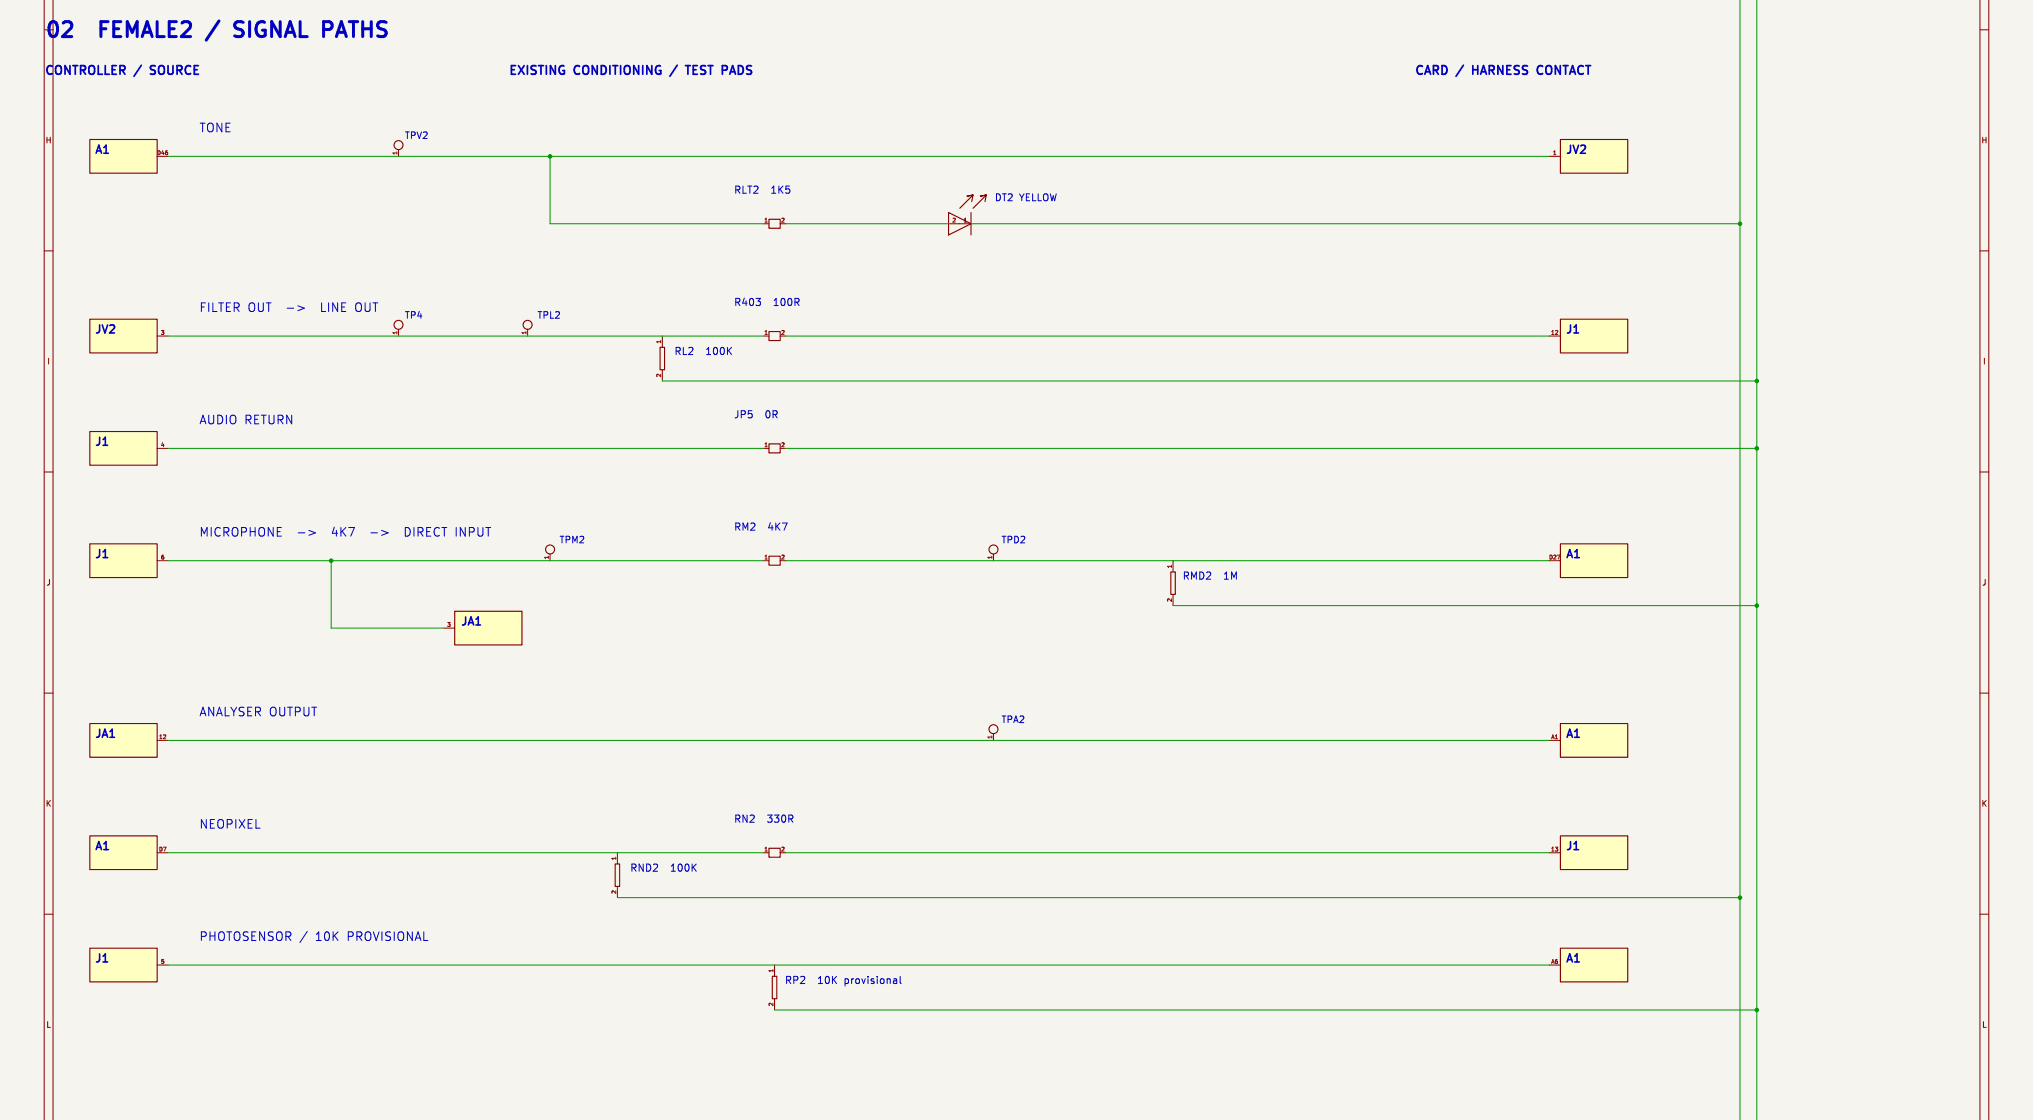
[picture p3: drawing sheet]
<svg xmlns="http://www.w3.org/2000/svg" width="460mm" height="253mm" viewBox="0 0 460 253" stroke-linecap="round" stroke-linejoin="round" font-family="sans-serif">
<defs><g id="words">
<g font-size="4.7" fill="#0000c2">
<text x="10" y="10.2">02</text>
<text x="24.3" y="10.2">FEMALE2</text>
<text x="57.4" y="10.2">SIGNAL</text>
<text x="78.7" y="10.2">PATHS</text>
</g>
<g font-size="2.7" fill="#0000c2">
<text x="10" y="17.9">CONTROLLER /</text>
<text x="35" y="17.9">SOURCE</text>
<text x="115" y="17.9">EXISTING</text>
<text x="130.1" y="17.9">CONDITIONING</text>
<text x="157" y="17.9">TEST</text>
<text x="165.8" y="17.9">PADS</text>
<text x="320" y="17.9">CARD</text>
<text x="334.1" y="17.9">HARNESS</text>
<text x="349.5" y="17.9">CONTACT</text>
<text x="45" y="30.2">TONE</text>
<text x="45" y="70.8">FILTER OUT</text>
<text x="72.5" y="70.8">LINE OUT</text>
<text x="45" y="96.2">AUDIO RETURN</text>
<text x="45" y="121.6">MICROPHONE</text>
<text x="75" y="121.6">4K7</text>
<text x="91.7" y="121.6">DIRECT INPUT</text>
<text x="45" y="162.3">ANALYSER OUTPUT</text>
<text x="45" y="187.7">NEOPIXEL</text>
<text x="45" y="213.1">PHOTOSENSOR /</text>
<text x="71.2" y="213.1">10K</text>
<text x="78.4" y="213.1">PROVISIONAL</text>
</g>
<g font-size="2.5" fill="#0000c2">
<text x="21.3" y="35.7">A1</text>
<text x="354.2" y="35.7">JV2</text>
<text x="21.3" y="76.3">JV2</text>
<text x="354.2" y="76.3">J1</text>
<text x="21.3" y="101.7">J1</text>
<text x="21.3" y="127.1">J1</text>
<text x="354.2" y="127.1">A1</text>
<text x="104.2" y="142.4">JA1</text>
<text x="21.3" y="167.8">JA1</text>
<text x="354.2" y="167.8">A1</text>
<text x="21.3" y="193.2">A1</text>
<text x="354.2" y="193.2">J1</text>
<text x="21.3" y="218.6">J1</text>
<text x="354.2" y="218.6">A1</text>
</g>
<g font-size="2.3" fill="#0000c2">
<text x="166" y="44.1">RLT2</text>
<text x="174.5" y="44.1">1K5</text>
<text x="166" y="69.5">R403</text>
<text x="175" y="69.5">100R</text>
<text x="152.5" y="80.6">RL2</text>
<text x="159.7" y="80.6">100K</text>
<text x="166" y="94.9">JP5</text>
<text x="173.2" y="94.9">0R</text>
<text x="166" y="120.3">RM2</text>
<text x="173.8" y="120.3">4K7</text>
<text x="267.5" y="131.4">RMD2</text>
<text x="276.9" y="131.4">1M</text>
<text x="166" y="186.3">RN2</text>
<text x="173.6" y="186.3">330R</text>
<text x="142.5" y="197.4">RND2</text>
<text x="151.7" y="197.4">100K</text>
<text x="177.5" y="222.8">RP2</text>
<text x="185" y="222.8">10K</text>
<text x="191.1" y="222.8">provisional</text>
</g>
<text font-size="2.2" fill="#0000c2" x="225" y="45.8">DT2 YELLOW</text>
<g font-size="2.1" fill="#0000c2">
<text x="91.5" y="31.7">TPV2</text>
<text x="91.5" y="72.4">TP4</text>
<text x="121.5" y="72.4">TPL2</text>
<text x="126.5" y="123.2">TPM2</text>
<text x="226.5" y="123.2">TPD2</text>
<text x="226.5" y="163.8">TPA2</text>
</g>
<g font-size="1.8" fill="#840000">
<text x="10.2" y="32.6">H</text>
<text x="448.2" y="32.6">H</text>
<text x="10.6" y="82.6">I</text>
<text x="448.6" y="82.6">I</text>
<text x="10.4" y="132.6">J</text>
<text x="448.4" y="132.6">J</text>
<text x="10.3" y="182.6">K</text>
<text x="448.3" y="182.6">K</text>
<text x="10.4" y="232.6">L</text>
<text x="448.4" y="232.6">L</text>
</g>
<g font-size="1.2" fill="#a90000">
<text x="35.4" y="35.1">D46</text>
<text x="89.9" y="35.2" transform="rotate(-90 89.9 35.2)">1</text>
<text x="351.2" y="35.1">1</text>
<text x="172.8" y="50.3">1</text>
<text x="176.6" y="50.3">2</text>
<text x="215.3" y="50.3">2</text>
<text x="217.9" y="50.3">1</text>
<text x="36.3" y="75.7">3</text>
<text x="89.9" y="75.8" transform="rotate(-90 89.9 75.8)">1</text>
<text x="119.1" y="75.8" transform="rotate(-90 119.1 75.8)">1</text>
<text x="149.6" y="77.8" transform="rotate(-90 149.6 77.8)">1</text>
<text x="172.8" y="75.7">1</text>
<text x="176.6" y="75.7">2</text>
<text x="350.8" y="75.7">12</text>
<text x="149.6" y="85.5" transform="rotate(-90 149.6 85.5)">2</text>
<text x="36.3" y="101.1">4</text>
<text x="172.8" y="101.1">1</text>
<text x="176.6" y="101.1">2</text>
<text x="36.3" y="126.5">6</text>
<text x="124.2" y="126.6" transform="rotate(-90 124.2 126.6)">1</text>
<text x="172.8" y="126.5">1</text>
<text x="176.6" y="126.5">2</text>
<text x="224.5" y="126.6" transform="rotate(-90 224.5 126.6)">1</text>
<text x="265.2" y="128.6" transform="rotate(-90 265.2 128.6)">1</text>
<text x="350.4" y="126.5">D27</text>
<text x="265.2" y="136.3" transform="rotate(-90 265.2 136.3)">2</text>
<text x="101" y="141.8">3</text>
<text x="35.8" y="167.2">12</text>
<text x="224.5" y="167.2" transform="rotate(-90 224.5 167.2)">1</text>
<text x="350.8" y="167.2">A1</text>
<text x="35.8" y="192.6">D7</text>
<text x="139.4" y="194.7" transform="rotate(-90 139.4 194.7)">1</text>
<text x="172.8" y="192.6">1</text>
<text x="176.6" y="192.6">2</text>
<text x="350.8" y="192.6">13</text>
<text x="139.4" y="202.3" transform="rotate(-90 139.4 202.3)">2</text>
<text x="36.3" y="218">5</text>
<text x="175" y="220.1" transform="rotate(-90 175 220.1)">1</text>
<text x="350.8" y="218">A6</text>
<text x="175" y="227.7" transform="rotate(-90 175 227.7)">2</text>
</g>
</g></defs>
<path d="M0 -.1h460v253.4h-460z" fill="#f5f4ef" stroke="#f5f4ef" stroke-width=".23"/>
<g fill="none" stroke="#840000" stroke-width=".23">
<path d="M10 -.1v253.4M12 -.1v253.4M448 -.1v253.4M450 -.1v253.4M448 6.7h2M10 56.7h2M448 56.7h2M10 106.7h2M448 106.7h2M10 156.7h2M448 156.7h2M10 206.7h2"/>
<path d="M175.3 218.2v2.6M448 206.7h2M175.3 225.9v2.5"/>
</g>
<path d="M174.8 220.8h1v5.1h-1z" fill="none" stroke="#840000" stroke-width=".25"/>
<path d="M20.3 189h15.3v7.6h-15.3z" fill="#ffffc2"/>
<path d="M20.3 189h15.3v7.6h-15.3z" fill="none" stroke="#840000" stroke-width=".25"/>
<path d="M35.6 192.8h2.5" fill="none" stroke="#840000" stroke-width=".23"/>
<path d="M20.3 214.4h15.3v7.6h-15.3z" fill="#ffffc2"/>
<path d="M20.3 214.4h15.3v7.6h-15.3z" fill="none" stroke="#840000" stroke-width=".25"/>
<path d="M35.6 218.2h2.5" fill="none" stroke="#840000" stroke-width=".23"/>
<path d="M353.1 214.4h15.2v7.6h-15.2z" fill="#ffffc2"/>
<g fill="none" stroke="#840000" stroke-width=".25">
<path d="M214.6 48.1l5.1 2.5-5.1 2.5zM219.7 48.1v5M219.9 45.6l.3-1.5-1.5 .3 1.5-.3-3 3M222.9 45.6l.3-1.5-1.5 .3 1.5-.3-3 3M264.9 129.3h1v5.1h-1zM353.1 214.4h15.2v7.6h-15.2z"/>
<circle cx="224.8" cy="124.3" r="1.02"/>
<circle cx="224.8" cy="164.9" r="1.02"/>
</g>
<path d="M214.6 50.6h5.1M224.8 125.3v1.5M265.4 126.8v2.5M265.4 134.4v2.6M224.8 165.9v1.5M350.5 218.2h2.6" fill="none" stroke="#840000" stroke-width=".23"/>
<path d="M353.1 31.5h15.2v7.7h-15.2z" fill="#ffffc2"/>
<path d="M353.1 31.5h15.2v7.7h-15.2z" fill="none" stroke="#840000" stroke-width=".25"/>
<path d="M350.5 35.4h2.6" fill="none" stroke="#840000" stroke-width=".23"/>
<path d="M353.1 72.2h15.2v7.6h-15.2z" fill="#ffffc2"/>
<path d="M353.1 72.2h15.2v7.6h-15.2z" fill="none" stroke="#840000" stroke-width=".25"/>
<path d="M350.5 76h2.6" fill="none" stroke="#840000" stroke-width=".23"/>
<path d="M353.1 189h15.2v7.6h-15.2z" fill="#ffffc2"/>
<path d="M353.1 189h15.2v7.6h-15.2z" fill="none" stroke="#840000" stroke-width=".25"/>
<path d="M350.5 192.8h2.6" fill="none" stroke="#840000" stroke-width=".23"/>
<path d="M353.1 123h15.2v7.6h-15.2z" fill="#ffffc2"/>
<path d="M353.1 123h15.2v7.6h-15.2z" fill="none" stroke="#840000" stroke-width=".25"/>
<path d="M350.5 126.8h2.6" fill="none" stroke="#840000" stroke-width=".23"/>
<path d="M353.1 163.6h15.2v7.6h-15.2z" fill="#ffffc2"/>
<path d="M353.1 163.6h15.2v7.6h-15.2z" fill="none" stroke="#840000" stroke-width=".25"/>
<path d="M350.5 167.4h2.6" fill="none" stroke="#840000" stroke-width=".23"/>
<path d="M20.3 72.2h15.3v7.6h-15.3z" fill="#ffffc2"/>
<path d="M20.3 72.2h15.3v7.6h-15.3z" fill="none" stroke="#840000" stroke-width=".25"/>
<path d="M35.6 76h2.5" fill="none" stroke="#840000" stroke-width=".23"/>
<path d="M20.3 97.6h15.3v7.6h-15.3z" fill="#ffffc2"/>
<g fill="none" stroke="#840000" stroke-width=".25">
<path d="M174 49.6h2.5v2h-2.5zM149.4 78.5h1v5.1h-1zM174 75h2.5v2h-2.5zM20.3 97.6h15.3v7.6h-15.3zM174 100.4h2.5v2h-2.5z"/>
<circle cx="90.2" cy="32.8" r="1.02"/>
<circle cx="90.2" cy="73.5" r="1.02"/>
<circle cx="119.4" cy="73.5" r="1.02"/>
<circle cx="124.5" cy="124.3" r="1.02"/>
</g>
<g fill="none" stroke="#840000" stroke-width=".23">
<path d="M90.2 33.8v1.6M172.7 50.6h1.3M176.5 50.6h1.3M90.2 74.5v1.5M119.4 74.5v1.5M149.9 76v2.5M172.7 76h1.3M176.5 76h1.3M149.9 83.6v2.6M35.6 101.4h2.5M172.7 101.4h1.3M176.5 101.4h1.3"/>
<path d="M124.5 125.3v1.5"/>
</g>
<path d="M20.3 31.5h15.3v7.7h-15.3z" fill="#ffffc2"/>
<path d="M20.3 31.5h15.3v7.7h-15.3z" fill="none" stroke="#840000" stroke-width=".25"/>
<path d="M35.6 35.4h2.5" fill="none" stroke="#840000" stroke-width=".23"/>
<path d="M102.9 138.2h15.2v7.6h-15.2z" fill="#ffffc2"/>
<path d="M102.9 138.2h15.2v7.6h-15.2zM174 125.8h2.5v2h-2.5z" fill="none" stroke="#840000" stroke-width=".25"/>
<path d="M172.7 126.8h1.3M176.5 126.8h1.3M100.3 142h2.6" fill="none" stroke="#840000" stroke-width=".23"/>
<path d="M20.3 123h15.3v7.6h-15.3z" fill="#ffffc2"/>
<path d="M20.3 123h15.3v7.6h-15.3z" fill="none" stroke="#840000" stroke-width=".25"/>
<path d="M35.6 126.8h2.5" fill="none" stroke="#840000" stroke-width=".23"/>
<path d="M20.3 163.6h15.3v7.6h-15.3z" fill="#ffffc2"/>
<path d="M20.3 163.6h15.3v7.6h-15.3zM139.2 195.4h1v5.1h-1zM174 191.8h2.5v2.1h-2.5z" fill="none" stroke="#840000" stroke-width=".25"/>
<path d="M35.6 167.4h2.5M139.7 192.8v2.6M172.7 192.8h1.3M176.5 192.8h1.3M139.7 200.5v2.5" fill="none" stroke="#840000" stroke-width=".23"/>
<g fill="none" stroke="#009600" stroke-width=".23">
<path d="M393.7 0v253.3M397.5 -.1v253.4M38.1 35.4h312.4M124.5 35.4v15.2h48.2M177.8 50.6h36.8M219.7 50.6h174M38.1 76h134.6M177.8 76h172.7M149.9 86.2h247.6M38.1 101.4h134.6M177.8 101.4h219.7M38.1 126.8h134.6"/>
<path d="M74.9 126.8v15.2h25.4M177.8 126.8h172.7M265.4 137h132.1M38.1 167.4h312.4M38.1 192.8h134.6M177.8 192.8h172.7M38.1 218.2h312.4M139.7 203h254M175.3 228.4h222.2"/>
</g>
<g fill="none" stroke="#0000c2" stroke-width=".68">
<path d="M11.4 5.2a.78 .78 0 0 1 1.3 0M14.3 5.2l.5-.3h.8l.5 .3M22.8 6.5h1.2M24.4 4.9h-1.6v3.4M27.3 4.9h-1.6v3.4M28.8 8.3v-3.4l1.1 2.4 1.1-2.4v3.4M32.2 8.3l1.1-3.4 1.1 3.4M35.6 4.9v3.4M39.9 4.9h-1.6v3.4M41.2 5.2l.5-.3h.8l.5 .3M49.6 4.7l-2.9 4.4M55 5.1l-1.3-.2a.82 .82 0 0 0-.6 .8 .82 .82 0 0 0 .6 .8 1.24 1.24 0 0 1 1.3 .8 .86 .86 0 0 1-.6 1l-1.3-.2"/>
<path d="M56.5 4.9v3.4M59.9 5.1a1.22 1.22 0 0 0-1.7 .3M63.4 4.9v3.4l-1.9-3.4v3.4M64.5 8.3l1.2-3.4 1.1 3.4M67.9 4.9v3.4M75 5.2l-.5-.3h-1.3v3.4M76.1 8.3l1.1-3.4 1.2 3.4M76.4 7.3h1.6M79 4.9h1.9M80 4.9v3.4M82.1 4.9v3.4M84 4.9v3.4"/>
<path d="M87.4 5.1l-1.3-.2-.5 .3"/>
</g>
<g fill="none" stroke="#0000c2" stroke-width=".39">
<path d="M11.8 15l-.1-.1a.7 .7 0 0 0-.9 .2M12.7 15.1a.66 .66 0 0 1 1.1 0M15.8 14.8v2l-1.1-2v2M16.5 14.8h1.1M17 14.8v2M19.3 15l-.3-.2h-.8v2M20.2 15.1a.66 .66 0 0 1 1.1 0M22.2 14.8v2M23.8 14.8v2M26.3 14.8h-.9v2M28.2 15l-.3-.2h-.7v2M32 14.7l-1.7 2.6"/>
<path d="M34 16.7l.3 .1M35.1 14.9h-.9l-.2 .3 .1 .4M36 15.1a.66 .66 0 0 1 1.1 0M38 14.8v1.6M39.1 14.8v1.6M41.1 15l-.3-.2h-.7v2M43.1 15l-.1-.1a.7 .7 0 0 0-.9 .2M44.9 14.8h-.9v2M116.6 14.8h-.9v2M117.3 14.8l1.3 2M118.6 14.8l-1.3 2M119.3 14.8v2"/>
<path d="M121.3 14.9l-.8-.1-.2 .2M121.8 14.8h1.2M122.4 14.8v2M123.6 14.8v2M125.7 14.8v2l-1.2-2v2M127.6 14.9a.7 .7 0 0 0-.9 .2M131.1 15l-.1-.1a.7 .7 0 0 0-.9 .2M132 15.1a.66 .66 0 0 1 1.1 0M135.1 14.8v2l-1.1-2v2M137 15.1l-.5-.3h-.4v2M138 14.8v2M138.7 14.8h1.1"/>
<path d="M139.2 14.8v2M140.4 14.8v2M141.3 15.1a.66 .66 0 0 1 1.2 0M144.5 14.8v2l-1.1-2v2M145.4 14.8v2M147.5 14.8v2l-1.1-2v2M149.4 14.9a.7 .7 0 0 0-.9 .2M153.2 14.7l-1.6 2.6M155.1 14.8h1.1M155.6 14.8v2M157.8 14.8h-.9v2M159.6 14.9l-.7-.1-.3 .2"/>
<path d="M160.2 14.8h1.1M160.8 14.8v2M164.5 15l-.3-.2h-.8v2M165.1 16.8l.7-2 .6 2M168 15.1l-.5-.3h-.4v2M170 14.9l-.7-.1-.3 .2M321.8 15l-.1-.1a.7 .7 0 0 0-.9 .2M322.4 16.8l.6-2 .7 2M325.4 15l-.3-.2h-.8v2M327.2 15.1l-.4-.3h-.5v2M331.1 14.7l-1.7 2.6M333.3 14.8v2"/>
<path d="M333.3 15.8h1.1M334.4 14.8v2M335 16.8l.7-2 .6 2M338 15l-.3-.2h-.7v2M340 14.8v2l-1.1-2v2M341.9 14.8h-.9v2M343.7 14.9l-.7-.1-.3 .2M345.6 14.9l-.7-.1-.3 .2M348.2 16.7h.7M349 15l-.1-.1a.7 .7 0 0 0-.9 .2M349.9 15.1a.66 .66 0 0 1 1.1 0M353 14.8v2l-1.1-2v2"/>
<path d="M353.7 14.8h1.1M354.2 14.8v2M355.2 16.8l.6-2 .7 2M358.2 15l-.1-.1a.7 .7 0 0 0-.9 .2M358.8 14.8h1.1M359.3 14.8v2"/>
</g>
<g fill="none" stroke="#0000c2" stroke-width=".36">
<path d="M21.8 34.7l.6-1.9 .6 1.9M23.8 33.1l.2-.3v1.9M355.4 32.8v1.3M356 32.8l.6 1.9 .6-1.9M357.7 33l.3-.2 .6 .2M22.5 73.5v1.3M23.1 73.5l.6 1.8 .7-1.8M24.9 73.7l.2-.2 .7 .2M355.4 73.5v1.3M356.5 73.7l.2-.2v1.8M22.5 98.9v1.3M23.7 99.1l.1-.2v1.8"/>
<path d="M22.5 124.3v1.3M23.7 124.5l.1-.2v1.8M105.4 139.5v1.3M108 139.8l.2-.3v1.8M354.6 126.1l.6-1.8 .6 1.8M356.7 124.5l.1-.2v1.8M106 141.3l.6-1.8 .6 1.8M22.5 164.9v1.3M23.1 166.7l.6-1.8 .7 1.8M25.2 165.2l.2-.3v1.8M354.6 166.7l.6-1.8 .6 1.8M356.7 165.2l.1-.3v1.8"/>
<path d="M21.8 192.1l.6-1.8 .6 1.8M23.8 190.6l.2-.3v1.8M355.4 190.3v1.3M356.5 190.6l.2-.3v1.8M22.5 215.7v1.3M23.7 216l.1-.3v1.8M354.6 217.5l.6-1.8 .6 1.8M356.7 216l.1-.3v1.8"/>
</g>
<path d="M65 69.7h1.5M67.4 69.1l1.5 .6-1.5 .6M69.9 119.9l1.5 .6-1.5 .6M86.3 119.9l1.5 .6-1.5 .6M67.5 120.5h1.5M83.9 120.5h1.5M69.5 210.6l-1.6 2.5M202.4 221.3l.4 .1 .1 1M202.9 222.3l-.5 .1M202.9 221.7l-.5 .1M203.7 220.8v1.4l.2 .2" fill="none" stroke="#0000c2" stroke-width=".23"/>
<g fill="#009600" stroke="#009600" stroke-width=".23">
<circle cx="124.5" cy="35.4" r=".4"/>
<circle cx="74.9" cy="126.8" r=".4"/>
<circle cx="397.5" cy="228.4" r=".4"/>
<circle cx="393.7" cy="203" r=".4"/>
<circle cx="397.5" cy="101.4" r=".4"/>
<circle cx="397.5" cy="86.2" r=".4"/>
<circle cx="393.7" cy="50.6" r=".4"/>
<circle cx="397.5" cy="137" r=".4"/>
</g>
<use href="#words"/>
</svg>
